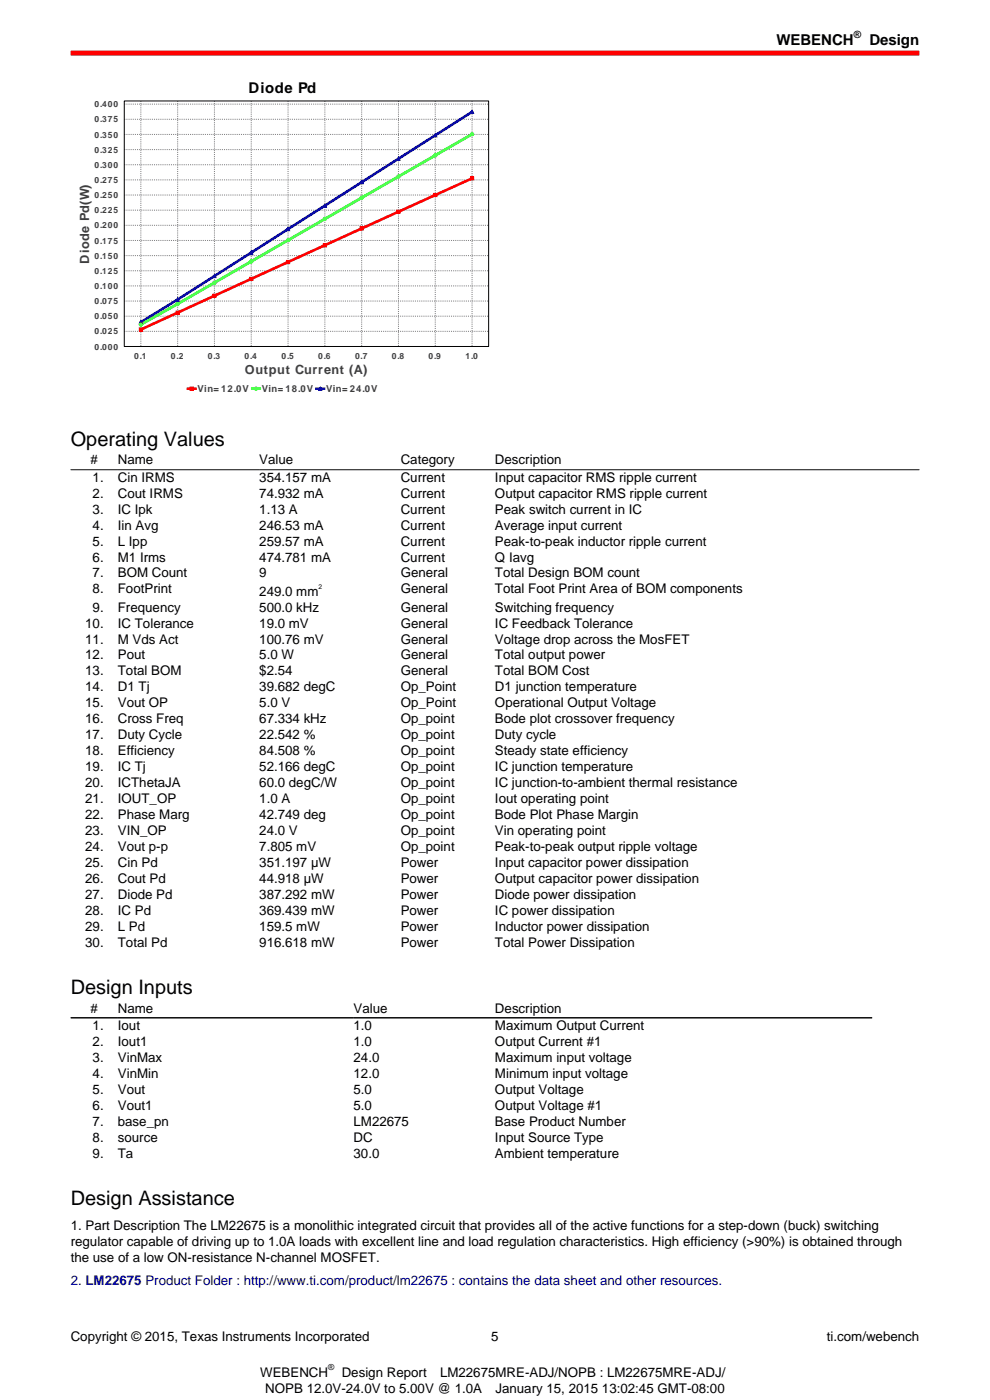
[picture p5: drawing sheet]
<svg xmlns="http://www.w3.org/2000/svg" width="210mm" height="297mm" viewBox="0 0 210 297" stroke-linecap="round" stroke-linejoin="round" font-family="sans-serif">
<defs><g id="words">
<g font-size="4.2">
<text x="15" y="94.7">Operating Values</text>
<text x="15" y="211">Design Inputs</text>
<text x="15" y="255.7">Design Assistance</text>
</g>
<g font-size="3.2">
<text x="164.7" y="9.6">WEBENCH</text>
<text x="184.4" y="9.6">Design</text>
</g>
<text font-size="3.1" x="52.7" y="19.7">Diode Pd</text>
<g font-size="2.8">
<text x="19.2" y="98.5">#</text>
<text x="25" y="98.5">Name</text>
<text x="55" y="98.5">Value</text>
<text x="85" y="98.5">Category</text>
<text x="105" y="98.5">Description</text>
<text x="19.6" y="102.2">1.</text>
<text x="19.6" y="105.6">2.</text>
<text x="25" y="102.2">Cin IRMS</text>
<text x="25" y="105.6">Cout IRMS</text>
<text x="55" y="102.2">354.157 mA</text>
<text x="55" y="105.6">74.932 mA</text>
<text x="85" y="102.2">Current</text>
<text x="85" y="105.6">Current</text>
<text x="105" y="102.2">Input capacitor RMS ripple current</text>
<text x="105" y="105.6">Output capacitor RMS ripple current</text>
<text x="19.6" y="109">3.</text>
<text x="19.6" y="112.3">4.</text>
<text x="25" y="109">IC Ipk</text>
<text x="25" y="112.3">Iin Avg</text>
<text x="55" y="109">1.13 A</text>
<text x="55" y="112.3">246.53 mA</text>
<text x="85" y="109">Current</text>
<text x="85" y="112.3">Current</text>
<text x="105" y="109">Peak switch current in IC</text>
<text x="105" y="112.3">Average input current</text>
<text x="19.6" y="115.7">5.</text>
<text x="19.6" y="119.1">6.</text>
<text x="25" y="115.7">L Ipp</text>
<text x="25" y="119.1">M1 Irms</text>
<text x="55" y="115.7">259.57 mA</text>
<text x="55" y="119.1">474.781 mA</text>
<text x="85" y="115.7">Current</text>
<text x="85" y="119.1">Current</text>
<text x="105" y="115.7">Peak-to-peak inductor ripple current</text>
<text x="105" y="119.1">Q Iavg</text>
<text x="19.6" y="122.5">7.</text>
<text x="19.6" y="125.9">8.</text>
<text x="25" y="122.5">BOM Count</text>
<text x="25" y="125.9">FootPrint</text>
<text x="55" y="122.5">9</text>
<text x="85" y="122.5">General</text>
<text x="85" y="125.9">General</text>
<text x="105" y="122.5">Total Design BOM count</text>
<text x="105" y="125.9">Total Foot Print Area of BOM components</text>
<text x="19.6" y="129.7">9.</text>
<text x="25" y="129.7">Frequency</text>
<text x="55" y="126.4">249.0 mm</text>
<text x="55" y="129.7">500.0 kHz</text>
<text x="85" y="129.7">General</text>
<text x="105" y="129.7">Switching frequency</text>
<text x="18.1" y="133.1">10.</text>
<text x="18.1" y="136.5">11.</text>
<text x="25" y="133.1">IC Tolerance</text>
<text x="25" y="136.5">M Vds Act</text>
<text x="55" y="133.1">19.0 mV</text>
<text x="55" y="136.5">100.76 mV</text>
<text x="85" y="133.1">General</text>
<text x="85" y="136.5">General</text>
<text x="105" y="133.1">IC Feedback Tolerance</text>
<text x="105" y="136.5">Voltage drop across the MosFET</text>
<text x="18.1" y="139.9">12.</text>
<text x="18.1" y="143.3">13.</text>
<text x="25" y="139.9">Pout</text>
<text x="25" y="143.3">Total BOM</text>
<text x="55" y="139.9">5.0 W</text>
<text x="55" y="143.3">$2.54</text>
<text x="85" y="139.9">General</text>
<text x="85" y="143.3">General</text>
<text x="105" y="139.9">Total output power</text>
<text x="105" y="143.3">Total BOM Cost</text>
<text x="18.1" y="146.7">14.</text>
<text x="25" y="146.7">D1 Tj</text>
<text x="55" y="146.7">39.682 degC</text>
<text x="85" y="146.7">Op_Point</text>
<text x="105" y="146.7">D1 junction temperature</text>
<text x="18.1" y="150.1">15.</text>
<text x="18.1" y="153.5">16.</text>
<text x="25" y="150.1">Vout OP</text>
<text x="25" y="153.5">Cross Freq</text>
<text x="55" y="150.1">5.0 V</text>
<text x="55" y="153.5">67.334 kHz</text>
<text x="85" y="150.1">Op_Point</text>
<text x="85" y="153.5">Op_point</text>
<text x="105" y="150.1">Operational Output Voltage</text>
<text x="105" y="153.5">Bode plot crossover frequency</text>
<text x="18.1" y="156.8">17.</text>
<text x="18.1" y="160.2">18.</text>
<text x="25" y="156.8">Duty Cycle</text>
<text x="25" y="160.2">Efficiency</text>
<text x="55" y="156.8">22.542 %</text>
<text x="55" y="160.2">84.508 %</text>
<text x="85" y="156.8">Op_point</text>
<text x="85" y="160.2">Op_point</text>
<text x="105" y="156.8">Duty cycle</text>
<text x="105" y="160.2">Steady state efficiency</text>
<text x="18.1" y="163.6">19.</text>
<text x="18.1" y="167">20.</text>
<text x="25" y="163.6">IC Tj</text>
<text x="25" y="167">ICThetaJA</text>
<text x="55" y="163.6">52.166 degC</text>
<text x="55" y="167">60.0 degC/W</text>
<text x="85" y="163.6">Op_point</text>
<text x="85" y="167">Op_point</text>
<text x="105" y="163.6">IC junction temperature</text>
<text x="105" y="167">IC junction-to-ambient thermal resistance</text>
<text x="18.1" y="170.4">21.</text>
<text x="18.1" y="173.8">22.</text>
<text x="25" y="170.4">IOUT_OP</text>
<text x="25" y="173.8">Phase Marg</text>
<text x="55" y="170.4">1.0 A</text>
<text x="55" y="173.8">42.749 deg</text>
<text x="85" y="170.4">Op_point</text>
<text x="85" y="173.8">Op_point</text>
<text x="105" y="170.4">Iout operating point</text>
<text x="105" y="173.8">Bode Plot Phase Margin</text>
<text x="18.1" y="177.2">23.</text>
<text x="25" y="177.2">VIN_OP</text>
<text x="55" y="177.2">24.0 V</text>
<text x="85" y="177.2">Op_point</text>
<text x="105" y="177.2">Vin operating point</text>
<text x="18.1" y="180.5">24.</text>
<text x="18.1" y="183.9">25.</text>
<text x="25" y="180.5">Vout p-p</text>
<text x="25" y="183.9">Cin Pd</text>
<text x="55" y="180.5">7.805 mV</text>
<text x="55" y="183.9">351.197 µW</text>
<text x="85" y="180.5">Op_point</text>
<text x="85" y="183.9">Power</text>
<text x="105" y="180.5">Peak-to-peak output ripple voltage</text>
<text x="105" y="183.9">Input capacitor power dissipation</text>
<text x="18.1" y="187.3">26.</text>
<text x="18.1" y="190.7">27.</text>
<text x="25" y="187.3">Cout Pd</text>
<text x="25" y="190.7">Diode Pd</text>
<text x="55" y="187.3">44.918 µW</text>
<text x="55" y="190.7">387.292 mW</text>
<text x="85" y="187.3">Power</text>
<text x="85" y="190.7">Power</text>
<text x="105" y="187.3">Output capacitor power dissipation</text>
<text x="105" y="190.7">Diode power dissipation</text>
<text x="18.1" y="194.1">28.</text>
<text x="18.1" y="197.5">29.</text>
<text x="25" y="194.1">IC Pd</text>
<text x="25" y="197.5">L Pd</text>
<text x="55" y="194.1">369.439 mW</text>
<text x="55" y="197.5">159.5 mW</text>
<text x="85" y="194.1">Power</text>
<text x="85" y="197.5">Power</text>
<text x="105" y="194.1">IC power dissipation</text>
<text x="105" y="197.5">Inductor power dissipation</text>
<text x="18.1" y="200.9">30.</text>
<text x="25" y="200.9">Total Pd</text>
<text x="55" y="200.9">916.618 mW</text>
<text x="85" y="200.9">Power</text>
<text x="105" y="200.9">Total Power Dissipation</text>
<text x="19.2" y="214.8">#</text>
<text x="25" y="214.8">Name</text>
<text x="75" y="214.8">Value</text>
<text x="105" y="214.8">Description</text>
<text x="19.6" y="218.5">1.</text>
<text x="19.6" y="221.9">2.</text>
<text x="25" y="218.5">Iout</text>
<text x="25" y="221.9">Iout1</text>
<text x="75" y="218.5">1.0</text>
<text x="75" y="221.9">1.0</text>
<text x="105" y="218.5">Maximum Output Current</text>
<text x="105" y="221.9">Output Current #1</text>
<text x="19.6" y="225.3">3.</text>
<text x="25" y="225.3">VinMax</text>
<text x="75" y="225.3">24.0</text>
<text x="105" y="225.3">Maximum input voltage</text>
<text x="19.6" y="228.6">4.</text>
<text x="19.6" y="232">5.</text>
<text x="25" y="228.6">VinMin</text>
<text x="25" y="232">Vout</text>
<text x="75" y="228.6">12.0</text>
<text x="75" y="232">5.0</text>
<text x="105" y="228.6">Minimum input voltage</text>
<text x="105" y="232">Output Voltage</text>
<text x="19.6" y="235.4">6.</text>
<text x="19.6" y="238.8">7.</text>
<text x="25" y="235.4">Vout1</text>
<text x="25" y="238.8">base_pn</text>
<text x="75" y="235.4">5.0</text>
<text x="75" y="238.8">LM22675</text>
<text x="105" y="235.4">Output Voltage #1</text>
<text x="105" y="238.8">Base Product Number</text>
<text x="19.6" y="242.2">8.</text>
<text x="19.6" y="245.6">9.</text>
<text x="25" y="242.2">source</text>
<text x="25" y="245.6">Ta</text>
<text x="75" y="242.2">DC</text>
<text x="75" y="245.6">30.0</text>
<text x="105" y="242.2">Input Source Type</text>
<text x="105" y="245.6">Ambient temperature</text>
<text x="15" y="261">1. Part Description The LM22675 is a monolithic integrated circuit that provides all of the active functions for a step-down (buck) switching</text>
<text x="15" y="264.3">regulator capable of driving up to 1.0A loads with excellent line and load regulation characteristics. High efficiency (&gt;90%) is obtained through</text>
<text x="15" y="267.7">the use of a low ON-resistance N-channel MOSFET.</text>
<text x="15" y="284.4">Copyright © 2015, Texas Instruments Incorporated</text>
<text x="104.2" y="284.4">5</text>
<text x="175.4" y="284.4">ti.com/webench</text>
<text x="55.2" y="292">WEBENCH</text>
<text x="72.5" y="292">Design Report</text>
<text x="93.3" y="292">LM22675MRE-ADJ/NOPB : LM22675MRE-ADJ/</text>
<text x="56.3" y="295.4">NOPB 12.0V-24.0V to 5.00V @ 1.0A</text>
<text x="105.1" y="295.4">January 15, 2015 13:02:45 GMT-08:00</text>
</g>
<text font-size="2.8" fill="#000080" x="15" y="272.5">2. LM22675 Product Folder : http://www.ti.com/product/lm22675 : contains the data sheet and other resources.</text>
<g font-size="2.7" fill="#404040">
<text x="18.9" y="55.9" transform="rotate(-90 18.9 55.9)">Diode Pd(W)</text>
<text x="51.9" y="79.4">Output Current (A)</text>
</g>
<text font-size="2.1" x="181.1" y="8">®</text>
<g font-size="2" fill="#404040">
<text x="41.9" y="83.2">Vin= 12.0V</text>
<text x="55.5" y="83.2">Vin= 18.0V</text>
<text x="69.2" y="83.2">Vin= 24.0V</text>
</g>
<g font-size="1.8" fill="#404040">
<text x="20" y="22.8">0.400</text>
<text x="20" y="29.2">0.350</text>
<text x="20" y="26">0.375</text>
<text x="20" y="35.6">0.300</text>
<text x="20" y="32.4">0.325</text>
<text x="20" y="38.8">0.275</text>
<text x="20" y="45.3">0.225</text>
<text x="20" y="42">0.250</text>
<text x="20" y="51.7">0.175</text>
<text x="20" y="48.5">0.200</text>
<text x="20" y="58.1">0.125</text>
<text x="20" y="54.9">0.150</text>
<text x="20" y="64.5">0.075</text>
<text x="20" y="61.3">0.100</text>
<text x="20" y="71">0.025</text>
<text x="20" y="67.7">0.050</text>
<text x="20" y="74.2">0.000</text>
<text x="28.5" y="76.1">0.1</text>
<text x="36.3" y="76.1">0.2</text>
<text x="44.1" y="76.1">0.3</text>
<text x="51.9" y="76.1">0.4</text>
<text x="59.7" y="76.1">0.5</text>
<text x="67.5" y="76.1">0.6</text>
<text x="75.3" y="76.1">0.7</text>
<text x="83.1" y="76.1">0.8</text>
<text x="90.9" y="76.1">0.9</text>
<text x="98.7" y="76.1">1.0</text>
</g>
<text font-size="1.8" x="69.6" y="290.6">®</text>
<text font-size="1.4" x="67.5" y="124.9">2</text>
</g></defs>
<path d="M15 11.3h180" fill="none" stroke="#f00" stroke-width="1.1" stroke-linecap="butt"/>
<g fill="#fff">
<path d="M15 16.6h90v67.5h-90z"/>
<path d="M39.5 80.9h41v3.1h-41z"/>
</g>
<path d="M39.9 82.5h1.6" fill="none" stroke="#f00" stroke-width=".56"/>
<path d="M40.3 82.1h.7v.7h-.7z" fill="#f00"/>
<path d="M40.3 82.1h.7v.7h-.7z" fill="none" stroke="#f00" stroke-width=".21"/>
<path d="M53.5 82.5h1.6" fill="none" stroke="#0f0" stroke-width=".56"/>
<circle cx="54.3" cy="82.5" r=".34" fill="#0f0"/>
<circle cx="54.3" cy="82.5" r=".34" fill="none" stroke="#0f0" stroke-width=".21"/>
<path d="M67.2 82.5h1.5" fill="none" stroke="#00f" stroke-width=".56"/>
<path d="M67.9 82.1l.4 .7h-.7z" fill="#00f"/>
<path d="M67.9 82.1l.4 .7h-.7z" fill="none" stroke="#00f" stroke-width=".21"/>
<path d="M26.4 21.4h77.2v52.1h-77.2z" fill="#fff"/>
<g fill="none" stroke="#808080" stroke-width=".21" stroke-dasharray=".2 .2" stroke-linecap="butt">
<path d="M26.4 38.2h77.2M26.4 34.9h77.2M26.4 31.7h77.2M26.4 28.5h77.2M26.4 25.3h77.2M26.4 22.1h77.2M29.9 21.4v52.1M37.7 21.4v52.1M45.5 21.4v52.1M53.3 21.4v52.1M61.1 21.4v52.1M68.9 21.4v52.1"/>
<path d="M76.7 21.4v52.1M84.5 21.4v52.1M92.3 21.4v52.1M100.1 21.4v52.1M26.4 57.4h77.2M26.4 54.2h77.2M26.4 51h77.2M26.4 47.8h77.2M26.4 44.6h77.2M26.4 41.4h77.2M26.4 73.5h77.2M26.4 70.3h77.2"/>
<path d="M26.4 67.1h77.2M26.4 63.9h77.2M26.4 60.7h77.2"/>
</g>
<path d="M100.1 23.7l-62.4 39.8-7.8 4.8" fill="none" stroke="#00f" stroke-width=".56"/>
<path d="M100.1 28.5l-70.2 40.3" fill="none" stroke="#0f0" stroke-width=".56"/>
<path d="M100.1 37.8l-70.2 32.1" fill="none" stroke="#f00" stroke-width=".56"/>
<path d="M29.9 68l.3 .7h-.7z" fill="#00f"/>
<path d="M29.9 68l.3 .7h-.7z" fill="none" stroke="#00f" stroke-width=".21"/>
<path d="M37.7 63.2l.3 .7h-.7z" fill="#00f"/>
<path d="M37.7 63.2l.3 .7h-.7z" fill="none" stroke="#00f" stroke-width=".21"/>
<path d="M45.5 58.2l.3 .7h-.6z" fill="#00f"/>
<path d="M45.5 58.2l.3 .7h-.6z" fill="none" stroke="#00f" stroke-width=".21"/>
<path d="M53.3 53.2l.3 .7h-.6z" fill="#00f"/>
<path d="M53.3 53.2l.3 .7h-.6z" fill="none" stroke="#00f" stroke-width=".21"/>
<path d="M61.1 48.3l.3 .6h-.6z" fill="#00f"/>
<path d="M61.1 48.3l.3 .6h-.6z" fill="none" stroke="#00f" stroke-width=".21"/>
<path d="M68.9 43.3l.3 .7h-.6z" fill="#00f"/>
<path d="M68.9 43.3l.3 .7h-.6z" fill="none" stroke="#00f" stroke-width=".21"/>
<path d="M76.7 38.3l.4 .7h-.7z" fill="#00f"/>
<path d="M76.7 38.3l.4 .7h-.7z" fill="none" stroke="#00f" stroke-width=".21"/>
<path d="M84.5 33.3l.4 .7h-.7z" fill="#00f"/>
<path d="M84.5 33.3l.4 .7h-.7z" fill="none" stroke="#00f" stroke-width=".21"/>
<path d="M92.3 28.4l.4 .6h-.7z" fill="#00f"/>
<path d="M92.3 28.4l.4 .6h-.7z" fill="none" stroke="#00f" stroke-width=".21"/>
<path d="M100.1 23.4l.4 .7h-.7z" fill="#00f"/>
<path d="M100.1 23.4l.4 .7h-.7z" fill="none" stroke="#00f" stroke-width=".21"/>
<circle cx="29.9" cy="68.8" r=".34" fill="#0f0"/>
<circle cx="29.9" cy="68.8" r=".34" fill="none" stroke="#0f0" stroke-width=".21"/>
<circle cx="37.7" cy="64.5" r=".34" fill="#0f0"/>
<circle cx="37.7" cy="64.5" r=".34" fill="none" stroke="#0f0" stroke-width=".21"/>
<circle cx="45.5" cy="60" r=".34" fill="#0f0"/>
<circle cx="45.5" cy="60" r=".34" fill="none" stroke="#0f0" stroke-width=".21"/>
<circle cx="53.3" cy="55.5" r=".34" fill="#0f0"/>
<circle cx="53.3" cy="55.5" r=".34" fill="none" stroke="#0f0" stroke-width=".21"/>
<circle cx="61.1" cy="51" r=".34" fill="#0f0"/>
<circle cx="61.1" cy="51" r=".34" fill="none" stroke="#0f0" stroke-width=".21"/>
<circle cx="68.9" cy="46.5" r=".34" fill="#0f0"/>
<circle cx="68.9" cy="46.5" r=".34" fill="none" stroke="#0f0" stroke-width=".21"/>
<circle cx="76.7" cy="42" r=".34" fill="#0f0"/>
<circle cx="76.7" cy="42" r=".34" fill="none" stroke="#0f0" stroke-width=".21"/>
<circle cx="84.5" cy="37.5" r=".34" fill="#0f0"/>
<circle cx="84.5" cy="37.5" r=".34" fill="none" stroke="#0f0" stroke-width=".21"/>
<circle cx="92.3" cy="33" r=".34" fill="#0f0"/>
<circle cx="92.3" cy="33" r=".34" fill="none" stroke="#0f0" stroke-width=".21"/>
<circle cx="100.1" cy="28.5" r=".34" fill="#0f0"/>
<circle cx="100.1" cy="28.5" r=".34" fill="none" stroke="#0f0" stroke-width=".21"/>
<path d="M29.5 69.6h.7v.6h-.7z" fill="#f00"/>
<path d="M29.5 69.6h.7v.6h-.7z" fill="none" stroke="#f00" stroke-width=".21"/>
<path d="M37.3 66h.7v.7h-.7z" fill="#f00"/>
<path d="M37.3 66h.7v.7h-.7z" fill="none" stroke="#f00" stroke-width=".21"/>
<path d="M45.2 62.4h.6v.7h-.6z" fill="#f00"/>
<path d="M45.2 62.4h.6v.7h-.6z" fill="none" stroke="#f00" stroke-width=".21"/>
<path d="M53 58.8h.6v.7h-.6z" fill="#f00"/>
<path d="M53 58.8h.6v.7h-.6z" fill="none" stroke="#f00" stroke-width=".21"/>
<path d="M60.8 55.3h.6v.6h-.6z" fill="#f00"/>
<path d="M60.8 55.3h.6v.6h-.6z" fill="none" stroke="#f00" stroke-width=".21"/>
<path d="M68.6 51.7h.6v.7h-.6z" fill="#f00"/>
<path d="M68.6 51.7h.6v.7h-.6z" fill="none" stroke="#f00" stroke-width=".21"/>
<path d="M76.4 48.1h.7v.7h-.7z" fill="#f00"/>
<path d="M76.4 48.1h.7v.7h-.7z" fill="none" stroke="#f00" stroke-width=".21"/>
<path d="M84.2 44.6h.7v.7h-.7z" fill="#f00"/>
<path d="M84.2 44.6h.7v.7h-.7z" fill="none" stroke="#f00" stroke-width=".21"/>
<path d="M92 41h.7v.7h-.7z" fill="#f00"/>
<path d="M92 41h.7v.7h-.7z" fill="none" stroke="#f00" stroke-width=".21"/>
<path d="M99.8 37.5h.7v.7h-.7z" fill="#f00"/>
<path d="M99.8 37.5h.7v.7h-.7z" fill="none" stroke="#f00" stroke-width=".21"/>
<path d="M26.4 21.4h77.2v52.1h-77.2z" fill="none" stroke="#000" stroke-width=".21"/>
<path d="M15 99.6h180" fill="none" stroke="#444" stroke-width=".26"/>
<path d="M15 215.9h170" fill="none" stroke="#000" stroke-width=".26"/>
<use href="#words"/>
</svg>
